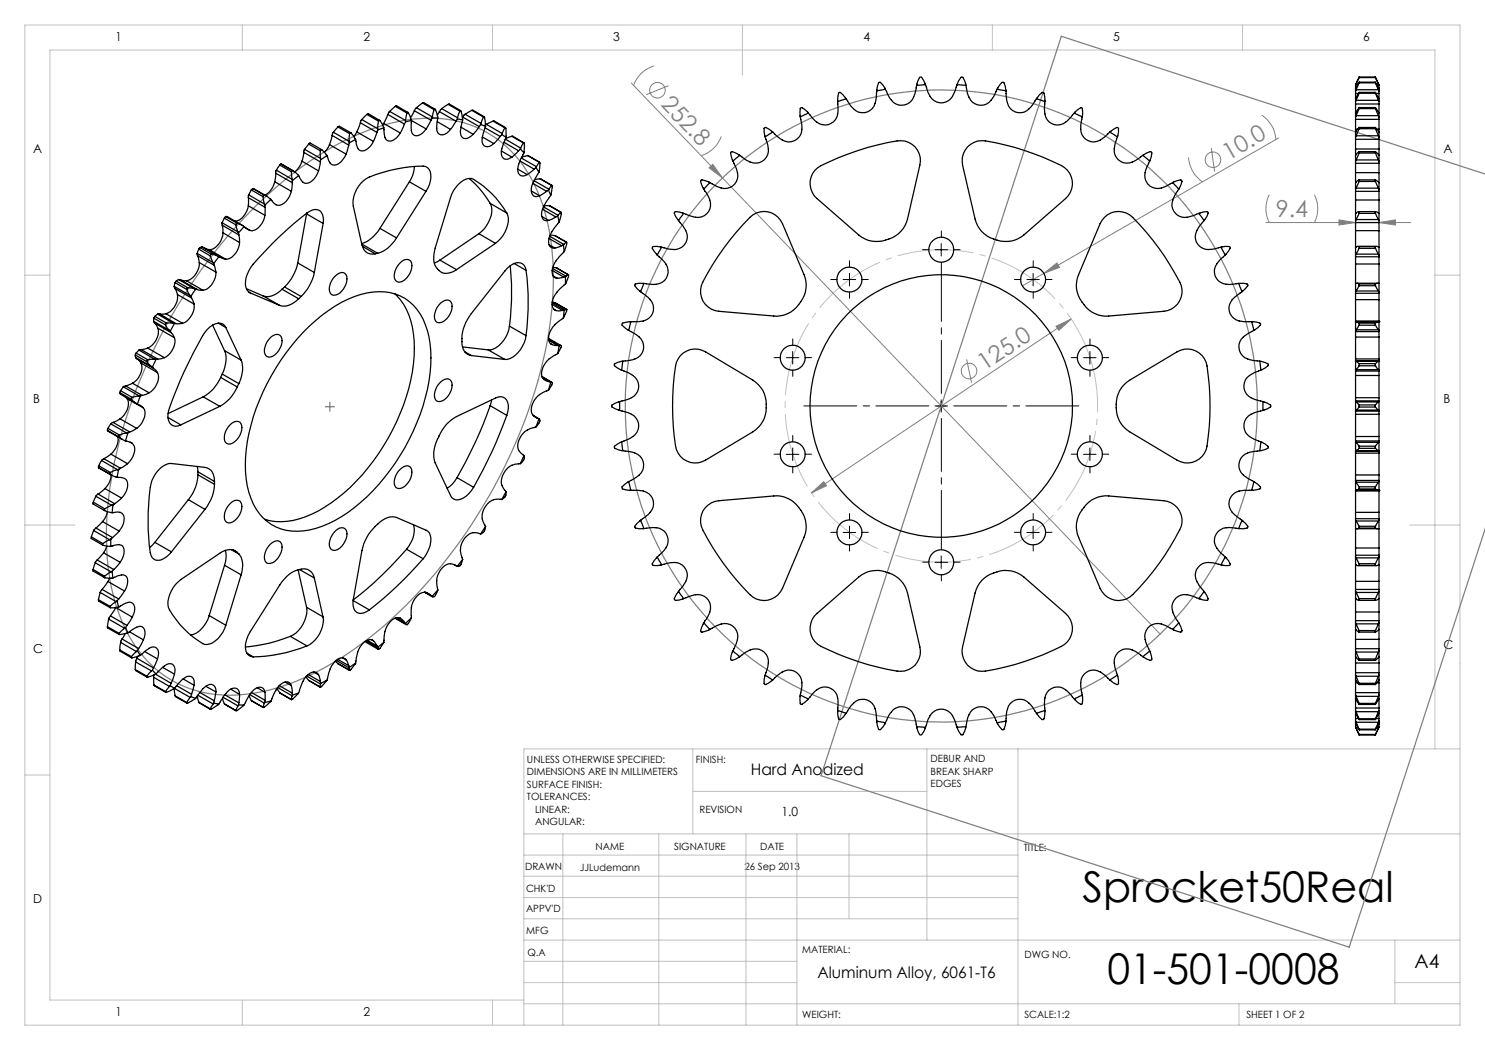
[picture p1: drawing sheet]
<svg xmlns="http://www.w3.org/2000/svg" width="297mm" height="210mm" viewBox="0 0 297 210" stroke-linecap="round" stroke-linejoin="round" font-family="sans-serif">
<defs><g id="words">
<g font-size="8.5">
<text x="216.5" y="180.3">Sprocket50Real</text>
<text x="221.5" y="196.7">01-501-0008</text>
</g>
<g font-size="4.7" fill="#808080">
<text x="132" y="21.1" transform="rotate(46 132 21.1)">252.8</text>
<text x="245.7" y="32.1" transform="rotate(-30 245.7 32.1)">10.0</text>
<text x="255.2" y="43.5">9.4</text>
<text x="196.9" y="74.2" transform="rotate(-34 196.9 74.2)">125.0</text>
</g>
<text font-size="3.9" x="282.9" y="193.6">A4</text>
<g font-size="3.2">
<text x="150.1" y="155">Hard Anodized</text>
<text x="163.5" y="195.7">Aluminum Alloy, 6061-T6</text>
</g>
<g font-size="2.5">
<text x="23.1" y="8.2">1</text>
<text x="72.7" y="8.2">2</text>
<text x="122.7" y="8.2">3</text>
<text x="172.7" y="8.2">4</text>
<text x="222.7" y="8.2">5</text>
<text x="272.7" y="8.2">6</text>
<text x="6.7" y="30.7">A</text>
<text x="288.7" y="30.7">A</text>
<text x="6.7" y="80.7">B</text>
<text x="288.7" y="80.7">B</text>
<text x="6.7" y="130.7">C</text>
<text x="288.7" y="129.7">C</text>
<text x="156.3" y="163.2">1.0</text>
<text x="6.7" y="180.7">D</text>
<text x="23.1" y="203.2">1</text>
<text x="72.7" y="203.2">2</text>
</g>
<g font-size="2">
<text x="105.4" y="152.6">UNLESS OTHERWISE SPECIFIED:</text>
<text x="105.4" y="155.1">DIMENSIONS ARE IN MILLIMETERS</text>
<text x="139.2" y="152.6">FINISH:</text>
<text x="186.1" y="152.5">DEBUR AND</text>
<text x="186.1" y="155">BREAK SHARP</text>
<text x="105.4" y="157.6">SURFACE FINISH:</text>
<text x="105.4" y="160.1">TOLERANCES:</text>
<text x="186.1" y="157.5">EDGES</text>
<text x="107" y="162.6">LINEAR:</text>
<text x="107" y="165.1">ANGULAR:</text>
<text x="139.9" y="162.6">REVISION</text>
<text x="119.1" y="170">NAME</text>
<text x="134.8" y="169.9">SIGNATURE</text>
<text x="148.9" y="173.9">26 Sep 2013</text>
<text x="152" y="169.9">DATE</text>
<text x="204.8" y="170.2">TITLE:</text>
<text x="105" y="174.1">DRAWN</text>
<text x="105.2" y="178.3">CHK'D</text>
<text x="115.9" y="174.1">JJLudemann</text>
<text x="105.2" y="182.4">APPV'D</text>
<text x="105.3" y="186.8">MFG</text>
<text x="105.5" y="191.1">Q.A</text>
<text x="160.5" y="190.5">MATERIAL:</text>
<text x="204.9" y="191.6">DWG NO.</text>
<text x="160.4" y="203.5">WEIGHT:</text>
<text x="204.9" y="203.6">SCALE:1:2</text>
<text x="249.3" y="203.6">SHEET 1 OF 2</text>
</g>
</g></defs>
<g fill="none" stroke="#808080" stroke-width=".2">
<path d="M126.3 16.6l18.2 19M130.8 13.2a6.3 6.3 0 0 0-4.1 3.9M133.7 17.1l-4.4 1.8M141.8 33.6l.8-.7 1.9 2.7zM144.3 27.3a6.1 6.1 0 0 1-4.1 3.8M144.5 35.6l87.5 91.2M237.7 31.5a6.4 6.4 0 0 0 2.8 4.9M242.3 29.6l.6 4.7M252.4 23a6.3 6.3 0 0 1 2.8 4.9M253.9 38.9a6.1 6.1 0 0 0 0 5.6M255.7 27.6l-46.9 27.1M262.9 38.9a6.1 6.1 0 0 1 0 5.6"/>
<path d="M208.8 54.7l2.6-2.1 .5 .9zM208.8 54.7l-4.3 2.5M253.2 44.5h29M267.8 44l3.3 .5-3.3 .5zM275.8 44.5l3.3-.5v1zM193.3 71.9l1 4.6M211.2 65.3l3-1.5-2.4 2.3zM214.2 63.8l-51.9 34.8M162.3 98.6l2.4-2.3 .6 .8z"/>
<circle cx="131.5" cy="18.1" r="1.56"/>
<circle cx="242.6" cy="31.9" r="1.56"/>
<circle cx="193.8" cy="74.2" r="1.55"/>
</g>
<path d="M218.2 72a31.2 31.2 0 0 0-52.4-12.5 31.2 31.2 0 0 0 14.4 51.9 31.2 31.2 0 0 0 38.4-37.8l-.4-1.6" fill="none" stroke="#c0c0c0" stroke-width=".2" stroke-dasharray="15.2 1.3 1.3 1.3" stroke-dashoffset="4.7" stroke-linecap="butt"/>
<path d="M188.3 82.2v-2M189.3 81.2h-2" fill="none" stroke="#c0c0c0" stroke-width=".2" stroke-dasharray="15.2 1.3 1.3 1.3" stroke-linecap="butt"/>
<g fill="none" stroke="#808080" stroke-width=".25">
<path d="M297.1 34.8l-84.8-27.5-48.1 147.8 105.6 34.3 27.3-83.7M50.7 41.7a67 67 0 0 1 23-15.7 30.8 30.8 0 0 1 19.2-1.4 23.1 23.1 0 0 1 14.7 13.8 49.5 49.5 0 0 1 2.6 25.1 101 101 0 0 1-20.6 47.9 81.5 81.5 0 0 1-25.6 22.6 36.9 36.9 0 0 1-21 4.9 22.4 22.4 0 0 1-18.2-13.6 46.7 46.7 0 0 1-3.2-24.6 97 97 0 0 1 15.1-41.4 102.7 102.7 0 0 1 14-17.6zM65 81.3h2M66 80.4v1.9M187.3 81.2h2M188.2 80.2v2"/>
<circle cx="188.3" cy="81.2" r="63.2"/>
</g>
<g fill="none" stroke="#c0c0c0" stroke-width=".2">
<path d="M5 5h287v200h-287zM48.5 5v5M98.5 5v5M148.5 5v10M198.5 5v5M248.5 5v5M5 55h5M287 55h5M5 105h10M282 105h10M5 155h5M138.6 158.3h46.8"/>
<path d="M138.6 149.8v17M185.4 149.8v38.2M203.6 149.8v55.2M287 149.8v-139.8h-277v190h94.8M292 149.8h-187.2v55.2M104.8 166.8h187.2M104.8 179.5h98.8M104.8 175.3h98.8M104.8 171h98.8M112.6 166.8v38.2M131.8 166.8v38.2M149.2 166.8v38.2"/>
<path d="M159.4 166.8v38.2M169.8 166.8v17M104.8 183.8h98.8M104.8 196.5h54.6M104.8 192.3h54.6M104.8 188h187.2M279 196.5h13M279 188v12.8M48.5 200v5M98.5 200v5M104.8 200.8h187.2M247.8 200.8v4.2"/>
</g>
<g fill="none" stroke="#000" stroke-width=".2" stroke-dasharray="15.2 1.3 1.3 1.3">
<path d="M167.4 55.9h-1.2M169.9 53.4v-1.2M169.9 58.4v1.3M172.4 55.9h1.3M185.8 49.9h-1.3M188.3 47.4v-1.2M188.3 52.4v1.3M190.8 49.9h1.2M204.1 55.9h-1.2M206.6 53.4v-1.2M206.6 58.4v1.3M209.1 55.9h1.3"/>
<path d="M156.1 71.5h-1.3M158.6 69v-1.2M158.6 74v1.3M161.1 71.5h1.2M215.5 71.5h-1.3M218 69v-1.2M218 74v1.3M220.5 71.5h1.2M156.1 90.8h-1.3M158.6 88.3v-1.2M158.6 93.3v1.3M161.1 90.8h1.2"/>
<path d="M215.5 90.8h-1.3M218 88.3v-1.2M218 93.3v1.3M220.5 90.8h1.2M167.4 106.5h-1.2M169.9 104v-1.3M169.9 109v1.2M172.4 106.5h1.3M185.8 112.4h-1.3M188.3 109.9v-1.2M188.3 114.9v1.3M190.8 112.4h1.2"/>
<path d="M204.1 106.5h-1.2M206.6 104v-1.3M206.6 109v1.2M209.1 106.5h1.3"/>
</g>
<path d="M188.3 78.7v-25M185.8 81.2h-25M188.3 83.7v25M190.8 81.2h25" fill="none" stroke="#000" stroke-width=".2" stroke-dasharray="15.2 1.3 1.3 1.3" stroke-dashoffset="4.6"/>
<g fill="none" stroke="#000" stroke-width=".2">
<path d="M168.6 55.9h2.5M169.9 54.7v2.5M187 49.9h2.5M188.2 48.7v2.5M205.4 55.9h2.5M206.6 54.7v2.5M157.3 71.5h2.5M158.5 70.3v2.5M188.2 80v2.4M216.7 71.5h2.5M218 70.3v2.5M157.3 90.9h2.5"/>
<path d="M158.5 89.6v2.5M187 81.2h2.5M216.7 90.9h2.5M218 89.6v2.5M168.6 106.5h2.5M169.9 105.2v2.5M187 112.5h2.5M188.2 111.2v2.5M205.4 106.5h2.5M206.6 105.2v2.5"/>
</g>
<g fill="#808080">
<path d="M141.8 33.6l.8-.7 1.9 2.7z"/>
<path d="M208.8 54.7l2.6-2.1 .5 .9z"/>
<path d="M162.3 98.6l3-1.5-.6-.8zM211.2 65.3l.6 .8 2.4-2.3z"/>
<path d="M267.8 44l3.3 .5-3.3 .5zM275.8 44.5l3.3-.5v1z"/>
</g>
<g fill="none" stroke="#000" stroke-width=".25">
<path d="M169.2 19.7l-1.7 .6M169.2 19.7l-.6-.7-.7-.5-.2 .2-.1 .7-.1 .9M175.3 18.2v1a3.8 3.8 0 0 1-1.3 2.9 2.92 2.92 0 0 1-4.1-1.3l-.7-1.1M177.1 17.8l-1.8 .4M177.1 17.8l-.5-.8-.7-.6-.1 .1-.3 .8-.2 .9M183.3 17.1l-.1 1a3.6 3.6 0 0 1-2.3 2.9 2.8 2.8 0 0 1-3.2-1.8l-.6-1.4M185.1 17l-1.8 .1M185.1 17l.3 .9a3.9 3.9 0 0 0 2 2.5 2.93 2.93 0 0 0 3.6-2.2l.4-1.2M185.1 17l-.8-1.5-.3-.1-.4 .7-.3 1M191.4 17l1.8 .1M191.4 17l.4-.9 .4-.7h.3l.4 .7 .3 1M193.2 17.1l.2 1a3.9 3.9 0 0 0 1.6 2.7 2.88 2.88 0 0 0 3.9-1.8l.5-1.2"/>
<path d="M199.4 17.8l1.8 .4M199.4 17.8a1.84 1.84 0 0 1 1.3-1.3l.3 .7 .2 1M201.2 18.2v1a4.1 4.1 0 0 0 1.3 2.9 2.92 2.92 0 0 0 4.1-1.3l.7-1.1M207.3 19.7l1.7 .6M207.3 19.7l.6-.7 .7-.5 .2 .2 .2 1.6M271.1 19.7v.6M271.1 18.7v1M271.1 17.8v.4M271.1 17.6v.2M271.1 17.1v.5M271.1 18.2v.5M271.1 18.7h.6"/>
<path d="M271.1 17.6h.2M271.2 17.9l-.1 .3M271.2 17.9h4.5M271.2 16.8l-.1 .3M271.2 16.8h.4M271.8 18.7l-.6 1.4M271.8 18.7l.1-.2-.8 1.2M271.8 16.6l-.6 1.3M271.8 15.5l-.7 1.6M271.8 15.5l-.6 1.3M271.8 18.7h3.3M271.8 16.6h3.3"/>
<path d="M271.8 15.5h3.3M271.9 16.4l-.8 1.4M271.9 16.4l-.1 .2M271.9 15.4h3.1l.1 .1M271.9 15.4l-.1 .1M271.9 18.5h3.1M271.9 16.4h3.1M275 16.4l.1 .2M275.1 16.4l.7 1.4M275.1 18.7l.6 1.4M275.1 18.7l-.1-.2 .8 1.2M275.1 16.6l.6 1.3"/>
<path d="M275.1 15.5l.6 1.3M275.1 15.5l.7 1.6M275.2 18.7h.6M275.3 16.8h.4M275.6 17.6h.2M275.7 17.9l.1 .3M275.7 16.8l.1 .3M275.8 19.7v.6M275.8 18.7v1M275.8 17.8v.4M275.8 17.6v.2M275.8 17.1v.5"/>
<path d="M275.8 18.2v.5M49.7 39.5v1.7M49.7 39.5l3.3 1.9M49.7 39l3.2 1.8M49.7 39v.5M50.3 38l-.6 1M50.3 38l2.3 1.3M50.6 37.7l-.3 .3M50.6 37.7l2.8 1.6M50.6 37.7l2.3 1.3M52.6 39.3l.3 1.5M52.9 39l-.3 .3"/>
<path d="M52.9 39l1.3 .9M54.2 39.9l-1.2 1.1M55 36.4l-.2 .5a3.5 3.5 0 0 1-1.8 2.1M55 36.4l3.3 1.9M55.1 34.6l-.1 1.8M55.1 34.6l3.4 1.9M55.3 34l3.1 1.9M55.3 34l-.2 .6M56 33l-.7 1M56 33l2.3 1.4M56.2 32.8l-.2 .2M56.2 32.8l2.4 1.3"/>
<path d="M56.2 32.8h.1M56.3 32.8l2.3 1.4M58.3 38.3a3.2 3.2 0 0 1-2.8 2.8l-.6-.4-.7-.8M58.3 34.4l.1 1.5M58.4 35.9l.1 .2M58.5 36.5l-.2 1.8M58.5 36.1v.4M58.6 34.1h-.2l-.1 .3M58.6 34.1l1.1 1M59.7 35.1l-1.2 1M60.4 32.2a4.1 4.1 0 0 1-1.5 2.2M60.4 32.2l3.3 2"/>
<path d="M60.7 30.5l-.3 1.7M60.7 30.5l3.4 1.9M60.9 29.9l3.2 1.8M60.9 29.9l-.2 .6M61.7 28.8l-.8 1.1M61.7 28.8l.3-.2 2.3 1.3M61.7 28.8l2.4 1.4M63.7 34.2a3.4 3.4 0 0 1-2.5 2.5 2.24 2.24 0 0 1-1.5-1.6M64.1 32.4l-.4 1.8M64.1 30.2v1.5M64.1 31.7v.2M64.1 31.9v.5"/>
<path d="M64.3 29.9h-.1l-.1 .3M64.3 29.9l1.1 1.2M65.4 31.1l-1.3 .8M65.9 28.9l-.6 1-.4 .5M65.9 28.9l3.3 1.9M66.4 27.1l-.5 1.8M66.4 27.1l3.3 1.9M66.7 26.4l3.2 1.9M66.7 26.4l-.3 .7M67.6 25.4l-.9 1M67.6 25.4l.3-.1 2.3 1.3M67.6 25.4l2.3 1.3"/>
<path d="M69.2 30.8l-.2 .6a2.64 2.64 0 0 1-2.4 1.6 2.38 2.38 0 0 1-1.2-1.9M69.7 29l-.5 1.8M69.9 28.5l-.2 .5M69.9 28.3v.2M69.9 26.7v1.6M69.9 26.7l.3-.1 .9 1.3M71.1 27.9l-1.2 .6M71.1 27.9l.1 .7a2.36 2.36 0 0 0 .8 1.5 2.23 2.23 0 0 0 2.4-1.3l.3-.5M71.4 26.4l-.6 .9M71.4 26.4l3.3 1.9M72.1 24.5l-.7 1.9M72.1 24.5l3.3 2"/>
<path d="M72.4 23.9l3.1 1.8M72.4 23.9l-.3 .6M73.4 22.9l-1 1M73.4 22.9l.3-.2 2.3 1.4M73.4 22.9l2.3 1.3M75.4 26.5l-.7 1.8M75.5 26l-.1 .5M75.5 25.7v.3M75.7 24.2l-.2 1.5M75.7 24.2l.1-.1h.2l.8 1.5M76.7 24.7l3.3 1.9M76.7 24.7l-.2 .3"/>
<path d="M76.8 25.6l-1.3 .4M76.8 25.6v.8a2.72 2.72 0 0 0 .6 1.7 1.91 1.91 0 0 0 2.3-1l.3-.5M77.6 22.9l-.9 1.8M77.6 22.9l3.3 1.9M77.9 22.3l3.2 1.8M77.9 22.3l-.3 .6M79.1 21.3l-1.2 1M79.1 21.3l.2-.1 2.3 1.3M79.1 21.3l2.3 1.3M80.9 24.8l-.9 1.8M81.1 24.4l-.2 .4M81.1 24.1v.3"/>
<path d="M81.4 22.6l-.3 1.5M81.4 22.6l.2-.1a2.23 2.23 0 0 1 .7 1.6M81.9 36.4l3.3 1.9M81.9 36.4l-5.9 9.3M82.3 24.1l-1.2 .3M82.3 24.1l-.1 .9a3.2 3.2 0 0 0 .4 1.9 1.57 1.57 0 0 0 2.2-.6l.4-.5M82.3 24.1l2.9 1.7M82.9 22.1l-.8 1.5M82.9 33.3v.3a5.7 5.7 0 0 1-1 2.8M82.9 22.1l3.3 2M83.3 21.5l3.2 1.9M83.3 21.5l-.4 .6"/>
<path d="M84.5 20.6l-1.2 .9M84.5 20.6l.2-.1 2.3 1.3M84.5 20.6l2.3 1.3M85.2 38.3a4.5 4.5 0 0 0 .6-4.4l-.7-.6a27.8 27.8 0 0 0-11.8 2.4 5.9 5.9 0 0 0-2.6 5.5l1.7 7.8a2.09 2.09 0 0 0 2.6 1.8M85.2 38.3l-5.9 9.3M86.2 24.1l-1 1.7M86.4 23.6l-.2 .5M86.5 23.4l-.1 .2M86.8 21.9l-.3 1.5M86.8 21.9l.1-.1 .2 .1 .5 1.7M87.5 24.3l2.6 1.6M87.6 23.6h-1.2"/>
<path d="M87.6 23.6l-.3 1.5a1.4 1.4 0 0 0 1.2 1.9 2.36 2.36 0 0 0 1.6-1.1M87.9 22.3l-.4 .7M87.9 22.3l3.3 1.9M88.3 21.7l3.2 1.9M88.3 21.7l-.4 .6M89.6 20.9l-1.3 .8M89.6 20.9l.3-.1 2.2 1.3M89.6 20.9l2.4 1.3M91.2 24.2l-1.1 1.7M91.5 23.8l1 .2M91.5 23.8l-.3 .4M91.5 23.6v.2"/>
<path d="M92 22.2l-.5 1.4M92 22.2l.1-.1a2.07 2.07 0 0 1 .4 1.6v.3M92.2 25.4l2.5 1.5M92.5 24l-.2 1.1a3.3 3.3 0 0 0 .1 2.3 1.21 1.21 0 0 0 1.8-.2l.5-.3M93 22.9l-.5 .5 3.3 1.9M93 22.9l3.2 1.8M93.8 35.7l.4 .3a19.3 19.3 0 0 1 3.8 4.7M94.4 22.1l-1.4 .8M94.4 22.1l.2-.1 2.2 1.3M94.4 22.1l2.3 1.3M95.8 25.3l-1.1 1.6M96.1 24.9l1 .4"/>
<path d="M96.1 24.9l-.3 .4M96.2 24.7l-.1 .2M96.5 27.4l2.2 1.3M96.7 23.4l-.5 1.3M96.7 23.4l.2 .1 .2 1.8M97 25.6l3 1.7M97.1 25.3l-.4 1.1a3.8 3.8 0 0 0-.1 2.5 1.34 1.34 0 0 0 2.1-.2M97.3 24.9l-.3 .1M97.3 24.9l3.1 1.8M98.6 24.2l-1.3 .7M98.6 24.2h.2M98.6 24.2l2.4 1.4"/>
<path d="M98.8 24.2l2.3 1.3M100 27.3l-1.3 1.4M100.3 30.2l2.1 1.2M100.4 26.9l.8 .6M100.4 26.9l-.4 .4M100.4 26.7v.2M100.8 28.5l2.9 1.7M101 25.6l-.6 1.1M101 25.6l.2 .1v1.8M101.1 27.8l3 1.8M101.2 27.5l-.5 1.1a4.9 4.9 0 0 0-.3 2.6 1.19 1.19 0 0 0 2 .2M102.4 27.3l-1.3 .4"/>
<path d="M102.4 27.3l2.4 1.3M102.4 27.3l2.3 1.3M103.5 33.8l1.9 1.1M103.7 30.2l-1.3 1.2M104 32.2l2.8 1.6M104.1 29.8l.7 .7M104.1 29.8l-.4 .4M104.1 29.6v.2M104.2 31.6l3.1 1.7M104.7 28.6l-.6 1M104.7 28.6l.2 .1-.1 1.8M104.8 30.5l-.6 1.2a4.5 4.5 0 0 0-.5 3 1.1 1.1 0 0 0 1.7 .2"/>
<path d="M105.5 31.1l-1.1 .3M105.5 31.1l2.4 1.3M105.5 31.1l2.3 1.3M106.3 38.2l1.6 .9M106.6 36.7l2.7 1.6M106.8 33.8l-1.4 1.1M106.8 36.2l3 1.6M107.2 33.5l.6 1M107.2 33.5l-.4 .3M107.3 33.3l-.1 .2M107.8 34.5l-.7 1a5.1 5.1 0 0 0-.8 3.1 1.01 1.01 0 0 0 1.6 .5M107.8 32.4l-.5 .9"/>
<path d="M107.8 32.4l.2 .3-.2 1.8M108 35.8l-1 .1M108 35.8h.2M108 35.8l2.4 1.3M109.3 38.3l-1.4 .8M109.7 38l.4 1.1M109.7 38l-.4 .3M109.8 37.8l.6-.7-.3 2M109.8 37.8l-.1 .2M110.1 39.1l-.7 1a5.3 5.3 0 0 0-1.1 3.1 .99 .99 0 0 0 1.4 .9M140.8 37.8l.5 .9a3.6 3.6 0 0 1 .4 3.6 3.3 3.3 0 0 1-4 .8l-1-.4M142 36.5l-1.2 1.3"/>
<path d="M142 36.5l-.9-.3-.9-.2-.1 .3 .2 .7 .5 .8M146.6 32.2l.4 .9a4.1 4.1 0 0 1 .3 3.2 2.89 2.89 0 0 1-4.2 .8l-1.1-.6M148 31.1l-1.4 1.1M148 31.1l-.9-.5-.7-.3-.2 .1-.1 .2 .5 1.6M153 27.4l.4 .9a4 4 0 0 1-.2 3.2 2.93 2.93 0 0 1-4.3 .3l-.9-.7M154.6 26.4l-1.6 1M154.6 26.4l-.8-.6-.7-.3-.2 .1-.1 .8 .2 1M160.1 23.4l.2 1a4.2 4.2 0 0 1-.6 3.1 2.93 2.93 0 0 1-4.2-.2l-.9-.9M161.7 22.6l-1.6 .8M161.7 22.6l-.2-.2a1.93 1.93 0 0 0-1.2-.9l-.2 .1a1.83 1.83 0 0 0-.1 1.5l.1 .3M163 34.1l.5-.6a49.1 49.1 0 0 1 16.7-5.4 3.9 3.9 0 0 1 3.8 4.9l-2.5 10.8a5.8 5.8 0 0 1-4.3 4.2 5.7 5.7 0 0 1-5.5-1l-8.3-7.3a4 4 0 0 1-.4-5.6zM167.5 20.3l.1 1a4 4 0 0 1-.9 3.1 2.95 2.95 0 0 1-4.2-.8l-.8-1"/>
<path d="M193.5 29.4a4.2 4.2 0 0 1 3.6-1.2 51.1 51.1 0 0 1 15.8 5.3 4 4 0 0 1 .2 6.2l-8.3 7.3a6 6 0 0 1-6.1 .8 5.5 5.5 0 0 1-3.7-4l-2.5-10.8a4.1 4.1 0 0 1 1-3.6zM209 20.3l-.1 1a4.1 4.1 0 0 0 .9 3.1 2.93 2.93 0 0 0 4.2-.8l.8-1M214.8 22.6l1.6 .8M214.8 22.6l1.3-1.1 .3 .1a1.93 1.93 0 0 1 0 1.8M216.4 23.4l-.1 1a4.2 4.2 0 0 0 .5 3.1 2.93 2.93 0 0 0 4.3-.2l.9-.9M222 26.4l1.5 1M222 26.4l1.3-.9h.3l.1 .9-.2 1M223.5 27.4l-.3 .9a4 4 0 0 0 .1 3.2 2.89 2.89 0 0 0 4.2 .3 6.2 6.2 0 0 1 2.7-1.4l.1 .1a1.7 1.7 0 0 1-.3 1.5l-.1 .2M228.6 31.1l1.3 1.1M229.9 32.2l-.4 .9a3.7 3.7 0 0 0-.3 3.2 2.89 2.89 0 0 0 4.2 .8l1.1-.6M234.5 36.5l1.3 1.3M234.5 36.5l.9-.3 .7-.2 .2 .1 .1 .2-.2 .7-.4 .8"/>
<path d="M235.8 37.8l-.6 .9a4.2 4.2 0 0 0-.7 3.1 2.89 2.89 0 0 0 4.1 1.3l1.2-.4M271.1 40v2.7M271.1 36.5v1.3M271.1 38.3v1.7M271.1 34.5v2M271.1 31.1v1.1M271.1 32.7v1.8M271.1 29.8v1.3M271.1 26.4v1M271.1 27.9v1.9M271.1 22.6v.8M271.1 23.9v2"/>
<path d="M271.1 20.8v1.8M271.1 20.3v.5M271.1 23.4v.5M271.1 25.9v.5M271.1 27.4v.5M271.1 32.2v.5M271.1 37.8v.5M271.1 40h4.7M271.1 38.3h4.7M271.1 34.5h4.7M271.1 32.7h4.7M271.1 29.8h4.7"/>
<path d="M271.1 27.9h4.7M271.1 25.9h.4M271.1 23.9h4.7M271.1 20.8h4.7M271.2 37.6l-.1 .2M271.2 37.6h4.5M271.2 32l-.1 .2M271.2 32h4.5M271.2 27.2h4.5M271.2 27.2l-.1 .2M271.2 23.1h4.5M271.2 23.1l-.1 .3"/>
<path d="M271.2 20.1h4.5M271.2 20.1l-.1 .2M271.8 36v.3M271.8 36h3.3v.3M271.8 36l-.7 .5M271.8 36.3l-.6 1.3M271.8 30.3l-.7 .8M271.8 30.3v.3M271.8 30.6l-.6 1.4M271.8 25.7l-.6 1.5M271.8 25.5l-.7 .9M271.8 25.5v.2"/>
<path d="M271.8 21.7l-.6 1.4M271.8 21.7l.1-.2-.8 1.1M271.8 30.3h3.3M271.8 25.5h3.3M271.8 36.3h3.3M271.8 30.6h3.3M271.8 25.7h3.3M271.8 21.7h3.3M271.9 21.5h3.2M275.1 36.3l.6 1.3M275.1 36l.7 .5M275.1 30.6l.6 1.4"/>
<path d="M275.1 30.6v-.3l.7 .8M275.1 25.7l.6 1.5M275.1 25.7v-.2l.7 .9M275.1 21.7l.6 1.4M275.1 21.7v-.2l.7 1.1M275.4 25.9h.4M275.7 37.6l.1 .2M275.7 32l.1 .2M275.7 27.2l.1 .2M275.7 23.1l.1 .3M275.7 20.1l.1 .2M275.8 40v2.7"/>
<path d="M275.8 36.5v1.3M275.8 38.3v1.7M275.8 34.5v2M275.8 31.1v1.1M275.8 32.7v1.8M275.8 29.8v1.3M275.8 26.4v1M275.8 27.9v1.9M275.8 22.6v.8M275.8 23.9v2M275.8 20.8v1.8M275.8 20.3v.5"/>
<path d="M275.8 23.4v.5M275.8 25.9v.5M275.8 27.4v.5M275.8 32.2v.5M275.8 37.8v.5M34.9 57.3l3.1 1.8M34.9 57.3l.1 .4M35 57.7l.5 1.2M35 57.7l3.3 1.9M35 56.5l-.1 .8M35 56.5l2.4 1.4M35.2 56.2l-.2 .3"/>
<path d="M35.2 56.2l2.4 1.4M35.5 58.9a3.8 3.8 0 0 1-2.3 3.9M35.5 58.9l3.3 1.9M35.7 55.9l-.5 .3M35.7 55.9l3.2 1.8M35.7 55.9l.4 .1M36.1 56l1.2 .2M36.1 56l3.3 1.9M37.3 56.2l3.3 1.9M37.4 57.9l.6 1.2M37.6 57.6h-.2v.3M37.6 57.6l1.3 .1"/>
<path d="M38 59.1l.2 .2M38.2 59.3l.1 .3M38.3 59.6l.5 1.2M38.9 57.7l.2 .1M39.1 57.8l-.9 1.5M39.1 57.8l.3 .1M39.4 57.9l1.2 .2M39.4 50.7l3.2 1.8M39.4 50.7l.1 .4M39.5 51.1l.4 1.4M39.5 51.1l3.3 1.9M39.8 49.8l-.4 .9"/>
<path d="M39.8 49.8l2.3 1.4M39.9 52.5a3.7 3.7 0 0 1-2.6 3.7M39.9 52.5l3.3 1.9M40 49.5l-.2 .3M40 49.5l2.3 1.4M40.4 49.4l-.4 .1M40.4 49.4l3.2 1.8M40.4 49.4h.1M40.5 49.4l3.6 2.1M41.1 49.7l.7 .2M41.8 49.9l3.4 1.9M42.1 51.2l.5 1.3"/>
<path d="M42.3 50.9l-.2 .3M42.3 50.9l1.3 .3M42.6 52.5l.1 .2M42.7 52.7l.1 .3M42.8 53l.4 1.4M43.2 54.4a3.7 3.7 0 0 1-2.6 3.7M43.6 51.2l.2 .1M43.8 51.3l-1.1 1.4M43.8 51.3l.3 .2M44.1 51.5l1.1 .3M44.4 44.5l3.2 1.9M44.4 44.5l.1 .5"/>
<path d="M44.5 45l.1 1.6M44.5 45l3.3 2M44.6 46.6a3.7 3.7 0 0 1-2.4 3.3h-.4M44.6 46.6l3.3 1.9M44.9 43.6l-.5 .9M44.9 43.6l2.3 1.4M45.1 43.3h.3M45.1 43.3l-.2 .3M45.1 43.3l2.3 1.4M45.4 43.3l3 1.7M47.2 45l.4 1.4M47.4 44.7l-.2 .3"/>
<path d="M47.4 44.7l1.4 .6M47.6 46.4l.1 .2M47.7 46.6l.1 .4M47.8 47l.1 1.5M47.9 48.5a3.4 3.4 0 0 1-2.7 3.3M48.8 45.3l-1.1 1.3M48.8 45.3l1.2 .8M49.2 45.6l.8 .5M49.3 57.7l3.3 1.5M49.7 41.2a3.5 3.5 0 0 1-2.7 3M49.7 41.2l3.3 1.9M49.8 58.4l.3 .2"/>
<path d="M50.1 58.6l5.9 2.5M52.6 59.2l3.4 1.9M52.9 40.8l.1 .2M53 43.1a3.7 3.7 0 0 1-2.6 3.1l-.4-.1M53 41.4v1.7M53 41v.4M56.4 57.8a3.7 3.7 0 0 1-3.8 1.4M56.4 57.8l3.3 2M56.9 57.4l-.5 .4M56.9 57.4l3.3 1.9M59.5 52.6a9.4 9.4 0 0 1-2.6 4.8M59.5 52.6l3.4 1.9"/>
<path d="M59.7 59.8a3.7 3.7 0 0 1-3.7 1.3M60.2 59.3l-.5 .5M61.3 42.8l3.3 1.9M61.3 42.6v.2M61.3 42.8l-1.8 9.8M62.9 54.5a9.4 9.4 0 0 1-2.7 4.8M64.6 44.7a2.24 2.24 0 0 0-1.1-2.8 2.65 2.65 0 0 0-2.1 .7 70.2 70.2 0 0 0-11.2 10.9 4.7 4.7 0 0 0-.8 4.5l.7 .6M64.6 44.7l-1.7 9.8M67.1 55.1a1.22 1.22 0 0 1 1.2-.6 1.22 1.22 0 0 1 1.1 .8 3.4 3.4 0 0 1-2.7 3.7 1.36 1.36 0 0 1-.7-2 4 4 0 0 1 1.1-1.9zM72.4 48.8l3.1 1.9M72.5 49.3l2.5 1.5M75.5 50.7l-.5 .1"/>
<path d="M76 45.7a6.8 6.8 0 0 1-3.6 3M76 45.7l3.3 1.9M79 58.8a13 13 0 0 1 3.8 9.4 38.6 38.6 0 0 1-8.1 24 32.5 32.5 0 0 1-13.6 11.2 12.7 12.7 0 0 1-8.1 .5M79.3 47.6a6.3 6.3 0 0 1-3.8 3.1M80.1 52.5a1.23 1.23 0 0 1 1.2-.6 1.23 1.23 0 0 1 1 .8 3.6 3.6 0 0 1-2.2 3.7 1.12 1.12 0 0 1-1.3-1.5 4.1 4.1 0 0 1 1.3-2.4zM88 52l-1.1 .6M88 52l3.3 1.9M95.8 46.7l3.3 2M95.8 46.7l-7.8 5.3M98 40.7a4.9 4.9 0 0 1-1.2 5.1l-1 .9M98 40.7l3.4 1.9M99.1 48.7l-7.8 5.2"/>
<path d="M101.4 42.6a18.5 18.5 0 0 0-7.1-6.9 3.6 3.6 0 0 0-3.1 1.8l-.5 .6-.6 1.4-3.1 10.1a4.2 4.2 0 0 0 .5 4.2l.1 .1a2.04 2.04 0 0 0 2.7 .6l1-.6M101.4 42.6a4 4 0 0 1-.4 3.8 6.4 6.4 0 0 1-1.9 2.3M102 53.2a52.3 52.3 0 0 1-.1 12M102.8 52.7l2.4 1.4M105.2 54.1a1.63 1.63 0 0 0-.9-1.5 1.63 1.63 0 0 0-1.7 .2l-1.1 .8-.5 .6-6.7 8.5a8 8 0 0 0-1.7 7.1 1.99 1.99 0 0 0 1.7 1.3M105.2 54.1a50.4 50.4 0 0 1 0 13M108.3 43.3l1.4 .8M108.5 41.8l2.7 1.6M108.7 41.4l2.9 1.7M109.8 47.7l2.5 1.4M109.8 49l1.1 .6M109.9 41.1l-1.1 .1"/>
<path d="M109.9 41.1l2.3 1.4M109.9 47.2l2.8 1.7M110 47.1h1M110.4 54.1l2.3 1.3M110.5 53.7l2.7 1.5M110.6 53.4l.8 .2M110.6 55.2l.8 .5M111 47.1h.1M111 47.1l2.3 1.4M111.2 43.4l-1.5 .7M111.4 53.6l2.3 1.4M111.5 43.2l.3 1.2"/>
<path d="M111.5 43.2l-.3 .2M111.6 43.1l-.1 .1M111.8 44.4l-.7 1a5 5 0 0 0-1.3 3.5 1 1 0 0 0 1.1 .7M112.2 42.5l-.6 .6M112.2 42.5l.1 .2-.5 1.7M112.3 49.1l-1.4 .5M112.7 49l.1 1.3M112.7 49l-.4 .1M112.7 55.4l-1.3 .3M112.7 48.9v.1M112.8 50.3l-.8 .9a5.1 5.1 0 0 0-1.5 3.5 .96 .96 0 0 0 .9 1M113.1 55.3v1.5"/>
<path d="M113.1 56.8l-.8 .7a5.2 5.2 0 0 0-1.9 3.5 1.16 1.16 0 0 0 .8 1.1M113.1 55.3l-.4 .1M113.2 55.2l-.1 .1M113.3 48.5l-.6 .4M113.3 48.5v.3l-.5 1.5M113.7 55l-.5 .2M113.7 55v.3l-.6 1.5M113.7 55h.1M128.1 58.3l.8 .6a3.5 3.5 0 0 1 1.8 3.3 3.2 3.2 0 0 1-3.5 2.1 4.2 4.2 0 0 0-2.8 .5v.2l1.3 1.1M128.8 56.7l-.7 1.6M128.8 56.7h-.2a1.59 1.59 0 0 0-1.6 .2l-.1 .1a1.63 1.63 0 0 0 1.1 1.2l.1 .1M131.4 51l.8 .7a3.4 3.4 0 0 1 1.3 3.4 2.85 2.85 0 0 1-3.2 1.8l-1.5-.2"/>
<path d="M132.3 49.5l-.9 1.5M132.3 49.5l-.2-.1a1.58 1.58 0 0 0-1.6 0v.3l.9 1.3M135.7 44.1l.6 .8a4.2 4.2 0 0 1 1.1 3 2.93 2.93 0 0 1-3.9 1.9l-1.2-.3M136.7 42.7l-1 1.4M136.7 42.7l-.9-.3h-.9a2.42 2.42 0 0 0 .8 1.7M150 43.5a4 4 0 0 1 6.5 1.2l4.3 10.2a5.7 5.7 0 0 1-1 5.9 5.4 5.4 0 0 1-5 2.4l-11-.9a4 4 0 0 1-3.3-5.9 53.4 53.4 0 0 1 9.5-12.9zM220.9 43.5a4 4 0 0 1 5.7 0 50.9 50.9 0 0 1 9.7 13.6 4 4 0 0 1-3.5 5.2l-11 .9a6 6 0 0 1-5.4-2.8 5.5 5.5 0 0 1-.7-5.5l4.3-10.2zM239.8 42.7l1 1.4M239.8 42.7l.9-.3 .7-.1 .2 .2-.2 .8-.6 .8M240.8 44.1l-.6 .8a3.6 3.6 0 0 0-.9 3.6 3.3 3.3 0 0 0 3.9 1.2l1-.2M244.2 49.5l.8 1.5M244.2 49.5l.2-.1a1.62 1.62 0 0 1 1.6 0v.1a6 6 0 0 1-2.1 2.5 2.73 2.73 0 0 0-.8 3.4 2.73 2.73 0 0 0 3.1 1.5l1.5-.2"/>
<path d="M247.7 56.7l.7 1.6M247.7 56.7h.3a2.06 2.06 0 0 1 1.5 .2l.1 .2-1.2 1.2M248.4 58.3l-.8 .6a3.5 3.5 0 0 0-1.7 3.3 3.2 3.2 0 0 0 3.4 2.1 3.4 3.4 0 0 1 2.8 .5v.1a2.13 2.13 0 0 1-1.3 1.2M271.1 56.7l.7 .1M271.1 56.7v1.6M271.1 58.7v1.2M271.1 59.9v4.3M271.1 49.5v1.5M271.1 52.8v3.9M271.1 51.4v1.4M271.1 46.1v3.4M271.1 42.7v1.4"/>
<path d="M271.1 44.5v1.6M271.1 44.1v.4M271.1 51v.4M271.1 58.3v.4M271.1 58.7h4.7M271.1 59.9h4.7M271.1 52.8h4.7M271.1 51.4h4.7M271.1 46.1h4.7M271.1 44.5h4.7M271.2 58.2l-.1 .1M271.2 58.2h4.5"/>
<path d="M271.2 50.8l-.1 .2M271.2 50.8h4.5M271.2 43.9l-.1 .2M271.2 43.9h4.5M271.4 56.6h4.1M271.6 49.3h3.7M271.8 56.8v.3M271.8 57.1l-.6 1.1M271.8 49.3v.4M271.8 49.3l-.7 .2M271.8 49.7l-.6 1.1M271.8 42.3v.4"/>
<path d="M271.8 42.3l-.7 .4M271.8 42.7l-.6 1.2M271.8 56.8h3.3M271.8 57.1h3.3M271.8 49.3h3.3M271.8 49.7h3.3M271.8 42.3h3.3M271.8 42.7h3.3M275.1 56.8v.3M275.1 57.1l.6 1.1M275.1 49.7l.6 1.1M275.1 49.3v.4"/>
<path d="M275.1 49.3l.7 .2M275.1 42.7l.6 1.2M275.1 42.3v.4M275.1 42.3l.7 .4M275.7 58.2l.1 .1M275.7 50.8l.1 .2M275.7 43.9l.1 .2M275.8 56.7l-.7 .1M275.8 56.7v1.6M275.8 58.7v1.2M275.8 59.9v4.3M275.8 49.5v1.5"/>
<path d="M275.8 52.8v3.9M275.8 51.4v1.4M275.8 46.1v3.4M275.8 42.7v1.4M275.8 44.5v1.6M275.8 44.1v.4M275.8 51v.4M275.8 58.3v.4M24 78.5l.1 .4 3.2 1.8M24 78.5l2.3 1.4M24.1 78.1l-.1 .4M24.1 78.1l2.3 1.4"/>
<path d="M24.7 77.4l-.6 .7M24.7 77.4l3.1 1.8M25.1 77.2l3.3 1.9M25.1 77.2l-.4 .2M25.2 79.5l.2 .2M25.4 79.7a3.2 3.2 0 0 1-1.4 4.1M25.4 79.7l3.3 1.9M26.3 79.9l1 .8M26.4 79.5l-.2 .1 .1 .3M26.5 76.7l-1.4 .5M26.5 76.7l3.3 1.9M27.1 71v.5"/>
<path d="M27.1 71l2.3 1.3M27.1 71.5l3.2 1.8M27.1 71.5l.3 .2M27.2 70.6l-.1 .4M27.2 70.6l2.4 1.4M27.4 71.7l.8 .9M27.4 71.7l3.3 2M27.8 70l-.6 .6M27.8 70l3.2 1.9M27.8 79.2l-1.4 .3M27.8 79.2h.3M28.1 79.2l-.6 1.6"/>
<path d="M28.2 72.6a3.5 3.5 0 0 1-1.7 4.1M28.2 72.6l3.3 1.9M28.2 69.9l3.3 1.9M28.2 69.9l-.4 .1M28.4 79.1l-.3 .1M29.4 72.3l.9 1M29.6 72l-.2 .2v.1M29.6 69.6l-1.4 .3M29.6 69.6l3.3 1.9M29.8 78.6l-1.4 .5M30.3 73.3l.2 .2M30.5 73.5l.2 .2"/>
<path d="M30.7 73.7l.8 .8M30.7 64.3l3.2 1.8M30.7 64.3l.2 .3M30.8 63.6l-.1 .7M30.8 63.6l2.3 1.4M30.9 64.6l.7 1M30.9 64.6l3.3 1.9M31 63.3l-.2 .3M31 71.9l-1.4 .1M31 63.3l2.3 1.3M31 71.9h.2M31.2 71.9l-.7 1.6"/>
<path d="M31.5 74.5a3.4 3.4 0 0 1-1.7 4.1M31.5 62.8l-.5 .5M31.5 62.8l3.2 1.9M31.5 71.8l-.3 .1M31.6 65.6a3.7 3.7 0 0 1-2 4M31.6 65.6l3.3 1.9M31.9 62.8l3.3 1.9M31.9 62.8h-.4M32.9 71.5l-1.4 .3M33.1 65l.8 1.1M33.2 62.8h-1.3M33.2 62.8l3.3 1.9"/>
<path d="M33.3 64.6l-.2 .4M33.3 64.6l1.4 .1M33.9 66.1l.1 .1M34 66.2l.2 .3M34.2 66.5l.7 1M34.7 64.7h.2M34.9 67.5a3.7 3.7 0 0 1-2 4M34.9 64.7l-.9 1.5M34.9 64.7h.3M36.5 64.7h-1.3M38.8 60.8a3.8 3.8 0 0 1-2.3 3.9M40.6 79.4l3.4 1.9"/>
<path d="M40.6 79.4l-7 3.3M42.5 65l2.4 5.1M43.7 64.6l1.5 .9M44.1 75.5a7.7 7.7 0 0 1-3.5 3.9M44.1 75.5l3.3 1.9M44.5 74.8l-.4 .7M44.5 74.8l3.3 1.9M44.9 70.1a5.9 5.9 0 0 1-.4 4.7M44.9 70.1l3.3 1.9M45.2 65.5a1.7 1.7 0 0 0-2.7-.5 7.4 7.4 0 0 0-2.9 3.9 77.9 77.9 0 0 0-5.9 13.4 2.33 2.33 0 0 0 .9 2.9l.5 .1 1.1-.3M45.2 65.5l3 6.5M47.4 77.4a7.7 7.7 0 0 1-3.4 3.9"/>
<path d="M47.8 76.7l-.4 .7M48.2 72a5.9 5.9 0 0 1-.4 4.7M54.1 67.5a1.26 1.26 0 0 1 1.2-.6 1.26 1.26 0 0 1 1.1 .8 3.4 3.4 0 0 1-2.6 3.7 1.39 1.39 0 0 1-.8-2 3.9 3.9 0 0 1 1.1-1.9zM60.7 66.4a25.7 25.7 0 0 1 12.7-7.8 9.6 9.6 0 0 1 11.7 6.3 24.1 24.1 0 0 1 0 14.6 42.4 42.4 0 0 1-15.5 23 16.7 16.7 0 0 1-12.3 3.6 9.9 9.9 0 0 1-7.5-7.6 27.1 27.1 0 0 1 .9-15.1 45.1 45.1 0 0 1 10-17zM88.1 60.6a1.67 1.67 0 0 1 1.9-.4 2.44 2.44 0 0 1-.3 3.1 2.14 2.14 0 0 1-2.3 1.2 1.95 1.95 0 0 1-.2-2.5zM88.1 76.4a1.3 1.3 0 0 1 2.1-.2 3.3 3.3 0 0 1-2.4 4.1 1.36 1.36 0 0 1-.8-2 3.6 3.6 0 0 1 1.1-1.9zM92.5 69.4l5.1 .6M92.9 70.3l1.4 .8M94.3 71.1l6.7 .8M97.6 70l3.4 1.9M98.3 80l-.3 1.1M101.9 65.2a5.7 5.7 0 0 1-3.8 4.8h-.5"/>
<path d="M101.9 65.2l3.3 1.9M105.2 67.1a5.7 5.7 0 0 1-3.7 4.8h-.5M108.4 75.3l1.9 1.1h-.1M108.4 75.4l1.8 1M108.5 75.5l1.4 .8M109.7 78a4.6 4.6 0 0 0-3.4 4.3 1.92 1.92 0 0 0 1.2 1.3M109.7 67.7l2.5 1.4M109.7 67.8l2.2 1.3M109.7 68.1l1.8 1M109.9 76.3l.2 .1M110.1 76.4l-.4 1.6M110.1 68.8l.2 .1"/>
<path d="M110.1 76.4h.1M110.3 68.9l1.2 .2M110.3 76.4l.2 .4-.8 1.2M110.4 60.9l2.1 1.2M110.4 60.6l2.5 1.4M110.5 60.4l2.8 1.5M110.7 61.8l.5 .3M111.5 70.7l-.9 .5a4.2 4.2 0 0 0-2.2 4.1 1.78 1.78 0 0 0 1.5 1M111.5 69.1h.3M111.8 69.1l-.3 1.6M111.9 69.1h.3M111.9 69.1h-.1"/>
<path d="M112.3 69.2l-.8 1.5M112.5 62.1h-1.3M112.5 62.1h.3M112.7 63.6l-.9 .6a4.7 4.7 0 0 0-2.1 3.8l.4 .7 .2 .2M112.8 62.1l-.1 1.5M112.9 62l-.1 .1M113.3 61.9l-.4 .1M113.3 61.9l-.6 1.7M124.3 74l1 .4a4 4 0 0 1 2.3 2.1 2.87 2.87 0 0 1-2.4 3.5l-1.3 .3M124.6 72.2l-.3 1.8M125.7 66.1l.9 .5a3.8 3.8 0 0 1 2.1 2.4 2.89 2.89 0 0 1-2.9 3.1 5.4 5.4 0 0 0-3 .8l.1 .3 .6 .4 .8 .4M126.2 64.3l-.5 1.8"/>
<path d="M136.1 71.1a4 4 0 0 1 5-.7l9.5 5.7a5.8 5.8 0 0 1 2.6 5.4 5.5 5.5 0 0 1-2.6 4.9l-9.5 5.6a4 4 0 0 1-6-2.8 51.6 51.6 0 0 1 .2-16.7zM224.8 77l1.1-.9 9.5-5.7a4 4 0 0 1 6 2.8 51.6 51.6 0 0 1-.2 16.7 4 4 0 0 1-5.8 2.1l-9.5-5.6a6.3 6.3 0 0 1-2.7-5.6 5.8 5.8 0 0 1 1.6-3.8zM250.3 64.3l.5 1.8M250.8 66.1l-.9 .5a3.4 3.4 0 0 0-2.1 2.9 2.83 2.83 0 0 0 2.7 2.6l1.5 .1M252 72.2l.2 1.8M252 72.2l.9 .3 .6 .2 .2 .2-.7 .7-.8 .4M252.2 74l-1 .4a3.8 3.8 0 0 0-2.3 2.1 2.87 2.87 0 0 0 2.5 3.5l1.2 .3M271.1 72.2v1.8M271.1 64.3v1.8M271.1 79.5v.7M271.1 74.2v.9M271.1 71.8v.4"/>
<path d="M271.1 64.3h.1M271.1 66.3v1.1M271.1 75.1v4.4M271.1 64.2v.1M271.1 67.4v4.4M271.1 64.3h4.7M271.1 72.2l.1 .1M271.1 66.1v.2M271.1 72.2h.1M271.1 74v.2M271.1 74.2h4.7M271.1 72.2h4.7"/>
<path d="M271.1 79.5h4.7M271.1 75.1h4.7M271.1 71.8h4.7M271.1 66.3h4.7M271.1 67.4h4.7M271.1 64.2h4.7M271.2 72.3l.6 .4M271.2 64.3l.6 .3M271.2 73.9l-.1 .1M271.2 73.9h4.5M271.2 72.3h4.5M271.2 66l-.1 .1"/>
<path d="M271.2 66h4.5M271.8 72.7v.5M271.8 73.2l-.6 .7M271.8 64.6v.4M271.8 65l-.6 1M271.8 72.7h3.3M271.8 73.2h3.3M271.8 64.6h3.3M271.8 65h3.3M275.1 73.2l.6 .7M275.1 72.7v.5M275.1 65l.6 1"/>
<path d="M275.1 64.6v.4M275.7 72.3l-.6 .4M275.7 64.3l-.6 .3M275.7 73.9l.1 .1M275.7 66l.1 .1M275.8 72.2v1.8M275.8 64.3v1.8M275.8 79.5v.7M275.8 74.2v.9M275.8 71.8v.4M275.8 64.3h.1M275.8 66.3v1.1"/>
<path d="M275.8 75.1v4.4M275.8 64.2v.1M275.8 67.4v4.4M275.8 72.2l-.1 .1M275.8 66.1v.2M275.8 72.2h.1M275.8 74v.2M19.2 99.3l-.5 1.1M19.2 99.3l3.1 1.8M19.6 98.8l3.3 1.9M19.6 98.8l-.4 .5M19.7 93.5h.1"/>
<path d="M19.7 93.5l2.3 1.4M19.8 93.2l-.1 .3M19.8 93.6l2.5 1.4M19.8 93.2l2.3 1.3M20.3 92.1l-.5 1.1M20.3 92.1l3.2 1.8M20.8 91.7l3.3 2M20.8 91.7l-.5 .4M21 97.7l-1.4 1.1M21 97.7l3.3 1.9M21.5 86.1l2.9 1.8M21.5 86.1l2.3 1.3"/>
<path d="M21.6 85.7l-.1 .4M21.6 85.7l2.3 1.3M22 94.9l1.4 .6M22.1 94.5l-.2 .1 .1 .3M22.2 84.8l-.6 .9M22.2 84.8l3.1 1.8M22.2 90.8l-1.4 .9M22.2 90.8l3.3 1.9M22.2 95v.2a4 4 0 0 1-1.2 2.5M22.6 84.5l3.3 1.9M22.6 84.5l-.4 .3M23.4 95.5h.7a1.48 1.48 0 0 1 1.4 2.1 4.5 4.5 0 0 1-1.2 2"/>
<path d="M23.5 93.9l-1.4 .6M23.6 87.4a3.8 3.8 0 0 1-1.4 3.4M23.7 93.9l-.3 1.6M23.7 93.9h-.2M23.8 87.4l1.3 .8M23.9 87l-.2 .2 .1 .2M24 83.8l-1.4 .7M24 83.8l3.3 1.9M24.1 93.7l-.4 .2M24.3 99.6l-1.4 1.1M25.1 88.2l1.4 .5M25.3 86.6l-1.4 .4"/>
<path d="M25.5 92.7l-1.4 1M25.6 86.6l-.5 1.6M25.6 86.6h-.3M25.9 86.4l-.3 .2M26 88.4l.5 .3M26.5 88.7a2.18 2.18 0 0 1 .1 2.7l-1.1 1.3M27.3 80.7l.2 .1M27.3 85.7l-1.4 .7M27.5 80.8l1.2 .8M28.7 81.6a3.2 3.2 0 0 1-1.4 4.1M33.6 83.5l2.6 1.5M37.7 99.9l3.3 2"/>
<path d="M37.7 99.9l-6.7 8.6M39.4 93.3l.2 1.1M39.6 95a8.1 8.1 0 0 1-1.9 4.9M39.6 94.4v.6M39.6 94.4l3.3 1.9M39.6 95l3.3 1.9M42.9 96.3a2.41 2.41 0 0 0-1.9-2.8l-6.7-.8a4.7 4.7 0 0 0-3.9 3.4 40.8 40.8 0 0 0-.2 14.9 1.56 1.56 0 0 0 2.5 .8l1.1-.9 .5-.5M42.9 96.9a8.3 8.3 0 0 1-1.9 5M42.9 96.3v.6M44 81.3l-7.8 3.7M46.1 84.9a1.23 1.23 0 0 1 1.2-.6 1.23 1.23 0 0 1 1 .8 3.4 3.4 0 0 1-2.6 3.7 1.39 1.39 0 0 1-.8-2 4.3 4.3 0 0 1 1.2-1.9zM79.7 94.2a1.83 1.83 0 0 1 2.3-.9 2.83 2.83 0 0 1-.7 3.6 1.54 1.54 0 0 1-2.2 .5 2.77 2.77 0 0 1 .6-3.2z"/>
<path d="M91.4 95.5a5.4 5.4 0 0 1-2 2.1M91.4 95.5l3.3 2M98 81.1a86.3 86.3 0 0 1-6.6 14.4M98 81.1l3.4 2M100.4 99.9l-.7-.1a3.4 3.4 0 0 0-2.6 5.5M101.2 98.3l-.8 1.6M101.2 98.3v.8l-.8 .8M101.4 83.1a3 3 0 0 0-.4-3.5 1.64 1.64 0 0 0-1.9 0l-7.8 3.7a9.2 9.2 0 0 0-3.8 4.5 6.4 6.4 0 0 0-.5 4.8l3.1 6.5a1.65 1.65 0 0 0 2.6 .5 5.8 5.8 0 0 0 2-2.1M101.4 83.1a89.9 89.9 0 0 1-6.7 14.4M104.1 92.7a3.5 3.5 0 0 0-3.6 4.6l.7 1M104.8 91.1l-.7 1.6M104.8 91.1v.8l-.7 .8"/>
<path d="M107.2 85.4a4.1 4.1 0 0 0-3.6 4.3l.5 .8 .7 .6M107.5 83.6l.3 .2M107.5 83.6l-.7-.4 1 .6M107.8 83.8l-.6 1.6M107.8 83.8h.1M107.8 83.8l.2 .5-.8 1.1M123.9 82.1l1 .2a3.6 3.6 0 0 1 2.8 2.4 3.2 3.2 0 0 1-2.2 3.2l-1.2 .5M123.9 80.3v1.8M123.9 80.3l-.9 .3-.6 .4-.1 .2 .1 .2 .6 .4 .9 .3M124.3 88.4l.3 1.7M124.3 88.4l-.8 .4-.7 .7 .2 .2 .6 .2 1 .2M124.6 90.1l1 .2a3.5 3.5 0 0 1 3 2 3.2 3.2 0 0 1-1.8 3.4l-1.1 .6"/>
<path d="M125.7 96.3l-1.3 1.1v.3a6.6 6.6 0 0 0 3.3 .4 2.72 2.72 0 0 1 2.9 1.8 2.72 2.72 0 0 1-1.3 3.2l-1.2 1M125.7 96.3l.5 1.8M250.8 96.3l-.5 1.8M250.8 96.3l.2 .1a1.69 1.69 0 0 1 1.1 1.1v.1a6.7 6.7 0 0 1-3.5 .5 2.69 2.69 0 0 0-2.7 2 2.69 2.69 0 0 0 1.3 3l1.2 1M252 90.1l-1 .2a3.4 3.4 0 0 0-3.1 2 2.8 2.8 0 0 0 1.5 3.3l1.4 .7M252.2 88.4l-.2 1.7M252.2 88.4l.8 .4 .6 .5v.3a1.85 1.85 0 0 1-1.6 .5M252.6 80.3v1.8M252.6 82.1l-1 .2a4 4 0 0 0-2.6 1.8 2.87 2.87 0 0 0 2 3.8l1.2 .5M252.6 80.3l.2 .1a1.67 1.67 0 0 1 1.4 .7l-.1 .3-1.5 .7M271.1 80.3v1.8M271.1 88.4v1.7"/>
<path d="M271.1 96.3v1.8M271.1 82.2v.7M271.1 87.3v.9M271.1 90.2v.4M271.1 98.1h.1M271.1 95v1.1M271.1 82.9v4.4M271.1 98.1v.1M271.1 90.6v4.4M271.1 98.2v4.3M271.1 90.1h4.7M271.1 98.1h4.7"/>
<path d="M271.1 80.3l.1 .1M271.1 88.4l.1 .1M271.1 82.2h4.7M271.1 80.2v.1M271.1 82.1v.1M271.1 88.2v.2M271.1 90.1v.1M271.1 96.1v.2M271.1 80.2h4.7M271.1 88.2h4.7M271.1 90.2h4.7M271.1 96.3l.1 .1"/>
<path d="M271.1 82.9h4.7M271.1 87.3h4.7M271.1 90.6h4.7M271.1 96.1h4.7M271.1 95h4.7M271.1 98.2h4.7M271.2 80.4l.6 .6M271.2 88.5l.6 .7M271.2 96.4l.6 1M271.2 82l-.1 .1M271.2 80.4h4.5M271.2 82h4.5"/>
<path d="M271.2 88.5h4.5M271.2 96.4h4.5M271.8 81v.4M271.8 81.4l-.6 .6M271.8 89.2v.5M271.8 89.7l-.6 .4M271.8 97.4v.4M271.8 97.8l-.6 .3M271.8 81h3.3M271.8 81.4h3.3M271.8 89.2h3.3M271.8 89.7h3.3"/>
<path d="M271.8 97.4h3.3M271.8 97.8h3.3M275.1 81.4l.6 .6M275.1 81v.4M275.1 89.7l.6 .4M275.1 89.2v.5M275.1 97.8l.6 .3M275.1 97.4v.4M275.7 80.4l-.6 .6M275.7 88.5l-.6 .7M275.7 96.4l-.6 1M275.7 82l.1 .1"/>
<path d="M275.8 80.3v1.8M275.8 88.4v1.7M275.8 96.3v1.8M275.8 82.2v.7M275.8 87.3v.9M275.8 90.2v.4M275.8 98.1h.1M275.8 95v1.1M275.8 82.9v4.4M275.8 98.1v.1M275.8 90.6v4.4M275.8 98.2v4.3"/>
<path d="M275.8 80.3l-.1 .1M275.8 88.4l-.1 .1M275.8 80.2v.1M275.8 82.1v.1M275.8 88.2v.2M275.8 90.1v.1M275.8 96.1v.2M275.8 96.3l-.1 .1M18.3 107.4l-.1 .3 2.4 1.3M18.3 107.4l2.3 1.3M18.6 100.8l2.3 1.3M18.6 113.9v.3l2.3 1.3"/>
<path d="M18.6 113.9l2.3 1.3M18.7 100.4l-.1 .4M18.7 100.4l2.3 1.4M18.7 106.1l-.4 1.3M18.7 106.1l3.2 1.8M19.1 112.6l-.5 1.3M19.1 112.6l3.1 1.8M19.2 105.6l3.3 1.9M19.2 105.6l-.5 .5M19.4 112l3.4 1.9M19.4 112l-.3 .6M19.7 119.9v.3l2.3 1.3"/>
<path d="M19.7 119.9l2.3 1.4M20 118.5l-.3 1.4M20 118.5l3.2 1.8M20.4 117.9l3.3 1.9M20.4 117.9l-.4 .6M20.5 104.3l-1.3 1.3M20.5 104.3l3.3 1.9M20.6 109l1.6 .3M20.6 108.7l-.1 .2 .1 .1M20.7 110.6l-1.3 1.4M20.7 110.6l3.3 1.9M20.9 102.1l1.5 .4"/>
<path d="M20.9 115.2l.1 .4h1.6M21 101.8l-.1 .3M21.4 109.2l-.7 1.4M21.5 102.3a3.9 3.9 0 0 1-1 2M21.6 116.3l-1.2 1.6M21.6 116.3l3.3 1.9M21.9 107.9l-1.3 .8M21.9 115.6l-.3 .7M22.2 109.3l.6-.2a2.31 2.31 0 0 1 1.7 .1 2.7 2.7 0 0 1-.5 3.3M22.2 107.8v1.5M22.2 107.8l-.3 .1M22.2 114.4l-1.3 .8"/>
<path d="M22.3 101.1l-1.3 .7M22.4 114.3l.2 1.3M22.4 102.5l.7-.1a1.36 1.36 0 0 1 1.7 1.7 3.7 3.7 0 0 1-1 2.1M22.4 114.3l-.2 .1M22.5 107.5l-.3 .3M22.6 115.6l.9-.4a1.71 1.71 0 0 1 1.8 .1 2.93 2.93 0 0 1-.4 2.9M22.6 101l-.2 1.5M22.6 101l-.3 .1M22.8 113.9l-.4 .4M22.9 100.7l-.3 .3M23.7 119.8l-.3 .4M23.8 106.2l-1.3 1.3"/>
<path d="M24 112.5l-1.2 1.4M24.9 118.2l-1.2 1.6M31 108.5l-1.1 1M31 108.5l3.3 1.9M41 101.9l-6.7 8.5M44.9 113.1l3.3 1.9M44.9 113.1l-3.1 10M45.1 110.1l.1 1.7-.3 1.3M46.1 100.6a1.23 1.23 0 0 1 1.2-.6 1.23 1.23 0 0 1 1 .9 3.4 3.4 0 0 1-2.6 3.7 1.39 1.39 0 0 1-.8-2 4.3 4.3 0 0 1 1.2-2zM46.2 109.9l1.6 .9M46.5 110l.9 .5M47.4 110.5a2.67 2.67 0 0 0-3.4 .2l-7.8 5.2a6.1 6.1 0 0 0-2.5 5.6 18 18 0 0 0 7.3 7.4 3.6 3.6 0 0 0 3.1-1.8l.5-.6 .6-1.4"/>
<path d="M47.4 110.5l.4 .3M47.8 110.8a4.2 4.2 0 0 1 .4 4.2M48.2 115l-3 10.1M54.1 108.8a1.3 1.3 0 0 1 2.1-.2 3.3 3.3 0 0 1-2.4 4.1 1.36 1.36 0 0 1-.8-2 4 4 0 0 1 1.1-1.9zM59.6 114l1.7 7.5M59.9 113.9l3 1.7M62.9 115.6a2.23 2.23 0 0 0-3.1-1.7 5.9 5.9 0 0 0-3.8 3.1l-5.9 9.3a4.5 4.5 0 0 0-.6 4.5l.7 .5 .4 .1M62.9 115.6l1.7 7.8M67.1 106.1a1.23 1.23 0 0 1 1.2-.6 1.23 1.23 0 0 1 1.1 .9 3.7 3.7 0 0 1-2.3 3.7 1.12 1.12 0 0 1-1.2-1.5 4.1 4.1 0 0 1 1.2-2.5zM81.3 109.8a74.1 74.1 0 0 1-10.7 10.2M81.3 109.8l3.3 2M82.7 104.9a5.4 5.4 0 0 1-1.4 4.9"/>
<path d="M84.6 111.8a5.1 5.1 0 0 0 1.3-5.2l-.7-.6-5.9-2.5a4.1 4.1 0 0 0-3.9 1.5l-.2 .1a9.4 9.4 0 0 0-2.8 5l-1.7 9.8a2.14 2.14 0 0 0 1.1 2.8 2.65 2.65 0 0 0 2.1-.7M84.6 111.8a75.4 75.4 0 0 1-10.7 10.2M84.9 118.4l1.6 1M84.9 118.5l1.6 .8M85.1 118.5l1.1 .6M86.2 119.1l-.2-.2a1.58 1.58 0 0 0-2.4 .1 5.3 5.3 0 0 0-1.3 4.6M86.2 119.1l.2 .2M86.4 119.3h.1M86.5 119.3h.1M87.6 118l-1.2 1.3M87.6 118l-.6 1.3-.4 .1M90.9 113l.6 .3"/>
<path d="M91.2 113.1l-.3-.1a2.08 2.08 0 0 0-2.8 1 4.8 4.8 0 0 0-.5 4M91.5 113.3h.1M92.5 111.9l-1 1.4M92.5 111.9l-.3 1-.2 .3-.5 .1M96.1 106.8l-.5-.2a2.47 2.47 0 0 0-2.9 1.4 4.1 4.1 0 0 0-.2 3.9M97.1 105.3l-1 1.5M97.1 105.3l-.3 1.1-.7 .4M128.1 104.1l.7 1.6M128.1 104.1l-.1 .1a1.63 1.63 0 0 0-1.1 1.2l.1 .1a1.59 1.59 0 0 0 1.6 .2h.2M128.8 105.7l1-.1a3.9 3.9 0 0 1 3.1 .7 2.94 2.94 0 0 1-.5 4.3l-1 .8M131.4 111.4l.9 1.6M131.4 111.4l-.9 1.3v.3a1.58 1.58 0 0 0 1.6 0h.2"/>
<path d="M132.3 113l1-.3a4.1 4.1 0 0 1 3.2 .3 2.92 2.92 0 0 1 0 4.3l-.8 1M135.7 118.3l1 1.4M135.7 118.3l-.6 .8-.2 .8 .2 .2 .8-.1 .8-.3M136.7 119.7l1-.4a3.5 3.5 0 0 1 3.6 .3 3.2 3.2 0 0 1 .1 3.9l-.6 1.1M141 101.6a4 4 0 0 1 2.8-1.5l11-.9a5.7 5.7 0 0 1 5.3 2.8 5.4 5.4 0 0 1 .7 5.5l-4.3 10.2a4 4 0 0 1-6.5 1.2 50.9 50.9 0 0 1-9.7-13.6 4 4 0 0 1 .7-3.7zM196.3 116.1a7.2 7.2 0 0 1 6.6-1.7l1.9 1 8.3 7.3a4 4 0 0 1-.8 6.6 50.6 50.6 0 0 1-16 5 4 4 0 0 1-3.8-4.9l2.5-10.8a5.7 5.7 0 0 1 1.3-2.5zM217.2 100.9a5.6 5.6 0 0 1 4.6-1.7l11 .9a4 4 0 0 1 3.1 5.9 49.6 49.6 0 0 1-9.9 13.4 4 4 0 0 1-6-1.7l-4.3-10.2a6.1 6.1 0 0 1 1.1-6zM239.8 119.7l-1-.4a3.5 3.5 0 0 0-3.6 .3 2.96 2.96 0 0 0-.3 3.7l.9 1.3M240.8 118.3l-1 1.4M240.8 118.3l.1 .2a1.64 1.64 0 0 1 .7 1.4l-.2 .2-1.6-.4M244.2 113l-1-.3a4 4 0 0 0-3.1 .3 2.97 2.97 0 0 0-.1 4.3l.8 1M245 111.4l-.8 1.6"/>
<path d="M247.7 105.7l-1-.1a3.9 3.9 0 0 0-3.1 .7 2.94 2.94 0 0 0 .5 4.3 5.3 5.3 0 0 1 1.9 2.4l-.9 .1-.9-.1M248.4 104.1l-.7 1.6M248.4 104.1l.2 .1a1.63 1.63 0 0 1 1 1.2l-.1 .1a2.32 2.32 0 0 1-1.8 .2M271.1 104.1v1.6M271.1 102.5v1.2M271.1 113l.7 .1M271.1 111.4v1.6M271.1 105.7v3.9M271.1 109.6v1.4M271.1 113v3.3M271.1 119.7l.7 .4M271.1 118.3v1.4"/>
<path d="M271.1 116.3v1.6M271.1 119.7v2.7M271.1 103.7v.4M271.1 111v.4M271.1 117.9v.4M271.1 104.1l.1 .1M271.1 103.7h4.7M271.1 102.5h4.7M271.1 111.4l.1 .2M271.1 109.6h4.7M271.1 111h4.7M271.1 116.3h4.7"/>
<path d="M271.1 118.3l.1 .2M271.1 117.9h4.7M271.2 104.2l.6 1.1M271.2 111.6l.6 1.1M271.2 118.5l.6 1.2M271.2 104.2h4.5M271.2 111.6h4.5M271.2 118.5h4.5M271.4 105.8h4.1M271.6 113.1h3.7M271.8 105.3v.3M271.8 105.6l-.7 .1"/>
<path d="M271.8 112.7v.4M271.8 119.7v.4M271.8 105.3h3.3M271.8 105.6h3.3M271.8 112.7h3.3M271.8 113.1h3.3M271.8 119.7h3.3M275.1 105.6l.7 .1M275.1 105.3v.3M275.1 112.7v.4M275.1 119.7v.4M275.7 104.2l-.6 1.1"/>
<path d="M275.7 111.6l-.6 1.1M275.7 118.5l-.6 1.2M275.8 104.1v1.6M275.8 102.5v1.2M275.8 113l-.7 .1M275.8 111.4v1.6M275.8 105.7v3.9M275.8 109.6v1.4M275.8 113v3.3M275.8 119.7l-.7 .4M275.8 118.3v1.4M275.8 116.3v1.6"/>
<path d="M275.8 119.7v2.7M275.8 103.7v.4M275.8 111v.4M275.8 117.9v.4M275.8 104.1l-.1 .1M275.8 111.4l-.1 .2M275.8 118.3l-.1 .2M21.5 125.3v.3l2.3 1.3M21.5 125.3l2.3 1.4M21.7 123.8l-.2 1.5M21.7 123.8l3.2 1.9M22 121.3l-.1 .2 .2 .1 1.6-.2"/>
<path d="M22.1 123.2l1-1.7 3.4 1.9M22.1 123.2l3.3 1.9M22.1 123.2l-.4 .6M23.2 120.3l-1.2 1M23.4 120.2l.3 1.2M23.4 120.2l-.2 .1M23.7 121.4l.7-.4a2.83 2.83 0 0 1 1.8-.5 1.66 1.66 0 0 1 .5 2.4l-.2 .5M24 130v.2l2.3 1.3M24 130l2.3 1.3M24.1 128.5l-.1 1.5M24.1 128.5l3.2 1.8M24.4 127.8l3.3 1.9"/>
<path d="M24.4 127.8l-.3 .7M24.9 125.7l-1.1 1M25 126.7l-.6 1.1M25.1 125.5l.5 1.1M25.1 125.5l-.2 .2M25.4 125.1l-.3 .4M25.6 126.6l.9-.7a2.49 2.49 0 0 1 2-.5 2.1 2.1 0 0 1 .2 2.6M25.6 126.6l-1.7 .3-.2-.1 .1-.1M25.9 126.4l2.8 1.6M26.5 123.4l-1.1 1.7M27.1 133.9v.2l2.3 1.3M27.1 133.9l2.3 1.3"/>
<path d="M27.1 132.4v1.5M27.1 132.4l3.2 1.8M27.3 130.3l-1 1M27.4 131.6l3.3 2M27.4 131.6l-.3 .8M27.5 130.1l.6 1M27.5 130.1l-.2 .2M27.6 131.3l-.2 .3M27.7 129.7l-.2 .4M28.1 131.1l1.4-1.2a1.27 1.27 0 0 1 1.7-.4 1.27 1.27 0 0 1 .4 1.7l-.1 .6M28.1 131.1l-1.7 .5-.2-.1 .1-.2M28.7 128l-1 1.7"/>
<path d="M28.9 130.3l2.6 1.5M30.3 134.2l-.9 1M30.5 134l.7 .8M30.5 134l-.2 .2M30.7 133.6l-.2 .4M30.7 135.5l.1 1.5M30.7 135.5l3.2 1.8M30.8 137l2.3 1.5M30.8 137l2.3 1.3M30.8 135l-.1 .5M31.1 134.8l3.1 1.9M31.2 134.8l.8-.9a3.3 3.3 0 0 1 2.1-1.2 1.44 1.44 0 0 1 .8 2.1"/>
<path d="M31.2 134.8l-1.7 .7-.1-.3M31.5 131.8l-.8 1.8M32.5 133.5l2.4 1.3M33.9 137.3l-.8 1M34 137.1l.9 .6M34 137.1l-.1 .2M34.2 136.7l-.2 .4M34.9 137.6l.1 1.6M34.9 134.8l-.7 1.9M34.9 137.7l-1.7 .8-.1-.2M34.9 137.7l3.1 1.8M35 139.2l.1 .1"/>
<path d="M35 139.2l2.4 1.3M35.1 139.3l2.3 1.3M35.3 137.2l3 1.6M36.6 135.8l2.2 1.2M38 139.5l-.6 1M38.2 139.3l.9 .4M38.2 139.3l-.2 .2M38.3 138.8l-.1 .5M38.8 137l-.5 1.8M38.8 137a1.24 1.24 0 0 0-1.1-1.8 5.3 5.3 0 0 0-2.5 2.1l-.3 .4M39.1 139.7l-1.6 .9-.1-.1M39.5 139.3l.3 1.1"/>
<path d="M39.6 139.1l3 1.7M40 138.5l2.8 1.7M41.2 137.3l2 1.1M41.8 123.1a5.2 5.2 0 0 1-3.7 3.9M41.8 123.1l3.4 2M43.2 138.4l-.4 1.8M43.2 138.4a1.21 1.21 0 0 0-.7-1.4 1.21 1.21 0 0 0-1.5 .4l-.7 .7-1.2 1.6M44.5 139.7l.4 1M44.6 139.4l3 1.8M44.9 139l2.9 1.6M46.1 137.8l1.8 1.1M47.9 138.9l-.1 1.7"/>
<path d="M47.9 138.9a1.12 1.12 0 0 0-.6-1.2 1.12 1.12 0 0 0-1.3 .2l-1.2 1.2-1 1.7M49.4 130.6l1.2 .8M49.8 139.1l.5 1M50 138.9l2.9 1.7M50.3 138.5l2.7 1.5M51.4 137.5l1.6 1M53 138.5v1.5M53 138.5a1.07 1.07 0 0 0-.6-1 1.07 1.07 0 0 0-1.2 .1 8.2 8.2 0 0 0-2.4 3.4M55.4 137.7l.6 .9M55.5 137.5l2.9 1.7M55.8 137.1l2.7 1.5M56 138.6l2.3 1.3"/>
<path d="M57 136.4l1.3 .7M58.1 127.3l-4.2 1.3-4.8 .8M58.1 127.3l3.3 1.9M58.3 137.1l.2 1.5M58.3 137.1a1.13 1.13 0 0 0-2-.4 7.8 7.8 0 0 0-2.1 3.6M58.4 139.2l-.1 .7M58.5 138.6v.4M58.5 139l-.1 .2M59.7 138.6l-1.2 .4M59.7 138.6l-1.2 1.3h-.2M61.2 135.4l.5 .7M61.3 121.5a5.9 5.9 0 0 1-3.2 5.8"/>
<path d="M61.3 121.5l3.3 1.9M61.3 135.2l2.8 1.6M61.4 129.2a30.7 30.7 0 0 1-10.8 2.2M61.6 134.9l2.5 1.4M61.7 136.1h.1M61.8 136.1l2.3 1.3M62.7 134.4l1 .6M63.7 135l.4 1.3M63.7 135a1.24 1.24 0 0 0-2.1-.1 8.5 8.5 0 0 0-1.9 3.7M64.1 136.3v.4M64.1 136.8v.6M64.1 136.7v.1"/>
<path d="M64.6 123.4a5.8 5.8 0 0 1-3.2 5.8M65.4 136.1l-1.3 .6M65.4 136.1l-1.2 1.3h-.1M67.1 132.2l.5 .5M67.2 132.1l2.7 1.5M67.5 131.9l2.2 1.2M67.6 132.7l2.3 1.4M67.6 132.7h.1M68.5 131.6l.7 .4M69.2 132l.5 1.1M69.2 132a1.44 1.44 0 0 0-2.2 .3 7.9 7.9 0 0 0-1.6 3.8M69.7 133.1l.2 .4"/>
<path d="M69.9 133.5v.1M70.6 120.1l3.3 1.9M71.1 132.7l-1.2 .8M71.1 132.7l-1.2 1.4v-.5M73.1 128.3l2.6 1.6M73.2 128.2l2.3 1.3M73.4 128l2 1.2M74.3 127.9l.4 .3M74.7 128.2l.7 1M74.7 128.2a1.67 1.67 0 0 0-2.3 .7 7.4 7.4 0 0 0-1.3 3.8M75.4 129.2l.1 .3M75.5 129.5h.1"/>
<path d="M76.8 128.5l-1.3 1M76.8 128.5l-.8 1.2-.3 .2-.2-.4M79 123.6l2.2 1.3M79.1 123.6l2 1.2M79.3 123.5l1.6 1M80 123.6h.1M80 123.6l.9 .9M80 123.6a2.02 2.02 0 0 0-2.3 1.1 6.8 6.8 0 0 0-.9 3.8M80.9 124.5l.2 .2M81.1 124.7v.1M82.3 123.6l-1.2 1.1M82.3 123.6l-.6 1.1a.31 .31 0 0 1-.3 .2 .31 .31 0 0 1-.3-.1"/>
<path d="M140.8 124.6l1.2 1.3M140.8 124.6l-.7 1.5 .1 .3 .9-.1 .9-.4M142 125.9l.8-.5a3.5 3.5 0 0 1 3.7-.2 3.2 3.2 0 0 1 .5 4.1l-.4 .9M146.6 130.2l1.4 1.1M146.6 130.2l-.1 .2a1.63 1.63 0 0 0-.3 1.5l.2 .2 1.6-.8M148 131.3l.8-.6a3.6 3.6 0 0 1 3.6-.6 3.1 3.1 0 0 1 1 3.7l-.4 1.2M153 135l1.6 1M153 135l-.2 1 .1 .9h.2l.7-.3 .8-.6M154.6 136l.7-.7a4 4 0 0 1 2.9-1.3 2.89 2.89 0 0 1 2.1 3.8l-.2 1.2M160.1 139l1.6 .8M160.1 139v1.7l.1 .2 .8-.5 .7-.6M161.7 139.8l.6-.8a4 4 0 0 1 2.8-1.6 2.86 2.86 0 0 1 2.5 3.5l-.1 1.2"/>
<path d="M162.8 123.3l8.9-7.9a6 6 0 0 1 6.1-.8 5.6 5.6 0 0 1 3.7 4l2.5 10.8a4 4 0 0 1-4.6 4.8 51.9 51.9 0 0 1-15.9-5.3 4 4 0 0 1-.7-5.6zM214.8 139.8l-.6-.8a4.3 4.3 0 0 0-2.7-1.6 2.93 2.93 0 0 0-2.6 3.5l.1 1.2M216.4 139l-1.6 .8M216.4 139l.1 .3a1.83 1.83 0 0 1-.1 1.5l-.1 .1a2.01 2.01 0 0 1-1.5-1.1M222 136l-.8-.7a4 4 0 0 0-2.9-1.3 2.9 2.9 0 0 0-2.1 3.8l.2 1.2M223.5 135l-1.5 1M223.5 135l.1 .2a1.72 1.72 0 0 1 0 1.6l-.3 .1-.6-.3-.7-.6M229.9 130.2l-1.3 1.1M229.9 130.2l.1 .2a1.92 1.92 0 0 1 .3 1.6 3.6 3.6 0 0 1-2.5-1.3 3.6 3.6 0 0 0-3.6-.6 2.81 2.81 0 0 0-1.2 3.5l.5 1.4M234.5 125.9l-.9-.5a3.4 3.4 0 0 0-3.6-.2 3.3 3.3 0 0 0-.5 4.1l.4 .9M235.8 124.6l-1.3 1.3M235.8 124.6l.4 .8 .2 .7-.1 .3-.9-.1-.9-.4"/>
<path d="M271.1 125.9l.7 .5M271.1 124.6v1.3M271.1 122.4v1.7M271.1 125.9v2M271.1 130.2v.4a1.29 1.29 0 0 0 .7 1.5M271.1 127.9v1.8M271.1 131.3v1.3M271.1 136l.7 .9M271.1 135v1M271.1 132.6v1.9M271.1 139.8l.8 1.1-.1-.2M271.1 139v.8"/>
<path d="M271.1 136.6v1.9M271.1 139.8v1.8M271.1 124.1v.5M271.1 129.7v.5M271.1 134.5v.5M271.1 136v.6M271.1 138.5v.5M271.1 122.4h4.7M271.1 124.6l.1 .2M271.1 124.1h4.7M271.1 127.9h4.7M271.1 130.2l.1 .2"/>
<path d="M271.1 129.7h4.7M271.1 132.6h4.7M271.1 135l.1 .2M271.1 134.5h4.7M271.1 136.6h.4M271.1 139l.1 .3M271.1 138.5h4.7M271.2 124.8l.6 1.3M271.2 130.4l.6 1.4M271.2 135.2l.6 1.5M271.2 139.3l.6 1.4M271.2 124.8h4.5"/>
<path d="M271.2 130.4h4.5M271.2 135.2h4.5M271.2 139.3h4.5M271.8 126.1v.3M271.8 131.8v.3M271.8 136.7v.2M271.8 136.9h3.3M271.8 120.1h3.3M271.8 126.1h3.3M271.8 131.8h3.3M271.8 136.7h3.3M275.1 126.1v.3h-3.3"/>
<path d="M275.1 131.8v.3h-3.3M275.4 136.6h.4M275.7 124.8l-.6 1.3M275.7 130.4l-.6 1.4M275.7 135.2l-.6 1.5M275.7 139.3l-.6 1.4M275.8 125.9l-.7 .5M275.8 124.6v1.3M275.8 122.4v1.7M275.8 125.9v2M275.8 130.2v.4a1.29 1.29 0 0 1-.7 1.5M275.8 127.9v1.8"/>
<path d="M275.8 131.3v1.3M275.8 136l-.8 .9 .1-.2M275.8 135v1M275.8 132.6v1.9M275.8 139.8l-.8 1.1 .1-.2M275.8 139v.8M275.8 136.6v1.9M275.8 139.8v1.8M275.8 124.1v.5M275.8 129.7v.5M275.8 134.5v.5M275.8 136v.6"/>
<path d="M275.8 138.5v.5M275.8 124.6l-.1 .2M275.8 130.2l-.1 .2M275.8 135l-.1 .2M275.8 139l-.1 .3M39.8 140.4l2.3 1.5M39.8 140.4l2.3 1.4M42.6 140.8l-.5 1M42.7 140.6l1.1 .2M42.7 140.6l-.1 .2M42.8 140.2l-.1 .4M43.8 140.8l-1.5 1h-.2"/>
<path d="M44.9 140.7l2.3 1.5M44.9 140.7l2.3 1.4M47.6 141.2l-.4 .9M47.7 141l-.1 .2M47.8 140.6l-.1 .4M48.8 141h-1.1M48.8 141l-1.4 1.1h-.2M50.3 140.1l2.3 1.4M52.9 140.6l-.3 .9M53 140v.5M53 140.5l-.1 .1M54.2 140.3l-1.2 .2"/>
<path d="M54.2 140.3l-1.3 1.1-.3 .1M167.5 142.1l1.7 .6M167.5 142.1l.1 .9 .3 .9h.2l.6-.5 .5-.7M169.2 142.7l.6-.9a4 4 0 0 1 2.5-1.9 2.88 2.88 0 0 1 3 3.1v1.2M175.3 144.2l1.8 .4M175.3 144.2l.2 1 .3 .7 .2 .1a1.9 1.9 0 0 0 1.1-1.4M177.1 144.6l.4-1a3.5 3.5 0 0 1 2.8-2.3 2.82 2.82 0 0 1 2.7 2.6l.3 1.4M183.3 145.3l1.8 .1M183.3 145.3l.3 1 .4 .7 .3-.1 .4-.6 .4-.9M185.1 145.4l.3-.9a3.9 3.9 0 0 1 2-2.5 2.93 2.93 0 0 1 3.6 2.2l.4 1.2M193.2 145.3l-1.8 .1M193.2 145.3l-.3 1-.4 .7h-.2a1.86 1.86 0 0 1-.9-1.6"/>
<path d="M199.4 144.6l-.4-1a4.1 4.1 0 0 0-2.3-2.2 2.92 2.92 0 0 0-3.3 2.7l-.2 1.2M201.2 144.2l-1.8 .4M201.2 144.2l-.2 .9-.2 .7-.2 .2-.7-.6-.5-.8M207.3 142.7l-.5-.9a4 4 0 0 0-2.6-1.9 2.88 2.88 0 0 0-2.9 3.1l-.1 1.2M209 142.1l-1.7 .6M209 142.1v.9l-.2 .7-.2 .2h-.2l-.5-.5-.6-.7M271.1 142.7l.8 1.2-.1-.2M271.1 142.1v.6M271.1 142.7v1M271.1 144.2v.4l.8 1.4M271.1 144.5v.3M271.1 145.3l.7 1.6"/>
<path d="M271.1 141.6v.5M271.1 143.7v.5M271.1 144.8v.5M271.1 142.1l.1 .2M271.1 141.6h4.7M271.1 143.7h.6M271.1 144.2l.1 .3M271.1 144.8h.2M271.1 145.3l.1 .3M271.2 142.3l.6 1.4M271.2 144.5l.6 1.3M271.2 145.6l.6 1.3"/>
<path d="M271.2 142.3h4.5M271.2 144.5h4.5M271.2 145.6h.4M271.8 145.8l.1 .2M271.8 146.9l.1 .1h3.1M271.8 140.7h3.3M271.8 143.7h3.3M271.8 145.8h3.3M271.8 146.9h3.3M271.9 140.9h3.2M271.9 143.9h3.1M271.9 146h3.1"/>
<path d="M275.1 145.8l-.1 .2M275.1 146.9l-.1 .1M275.2 143.7h.6M275.3 145.6h.4M275.6 144.8h.2M275.7 142.3l-.6 1.4M275.7 144.5l-.6 1.3M275.7 145.6l-.6 1.3M275.8 142.7l-.8 1.2 .1-.2M275.8 142.1v.6M275.8 142.7v1M275.8 144.2v.4l-.8 1.4"/>
<path d="M275.8 144.5v.3M275.8 145.3l-.7 1.6M275.8 141.6v.5M275.8 143.7v.5M275.8 144.8v.5M275.8 142.1l-.1 .2M275.8 144.2l-.1 .3M275.8 145.3l-.1 .3"/>
<circle cx="169.9" cy="55.9" r="2.51"/>
<circle cx="188.2" cy="50" r="2.5"/>
<circle cx="206.6" cy="55.9" r="2.5"/>
<circle cx="158.5" cy="71.6" r="2.51"/>
<circle cx="218" cy="71.6" r="2.51"/>
<circle cx="158.5" cy="90.8" r="2.51"/>
<circle cx="188.2" cy="81.2" r="26.2"/>
<circle cx="218" cy="90.8" r="2.51"/>
<circle cx="169.9" cy="106.5" r="2.51"/>
<circle cx="188.2" cy="112.4" r="2.5"/>
<circle cx="206.6" cy="106.5" r="2.5"/>
</g>
<use href="#words"/>
</svg>
